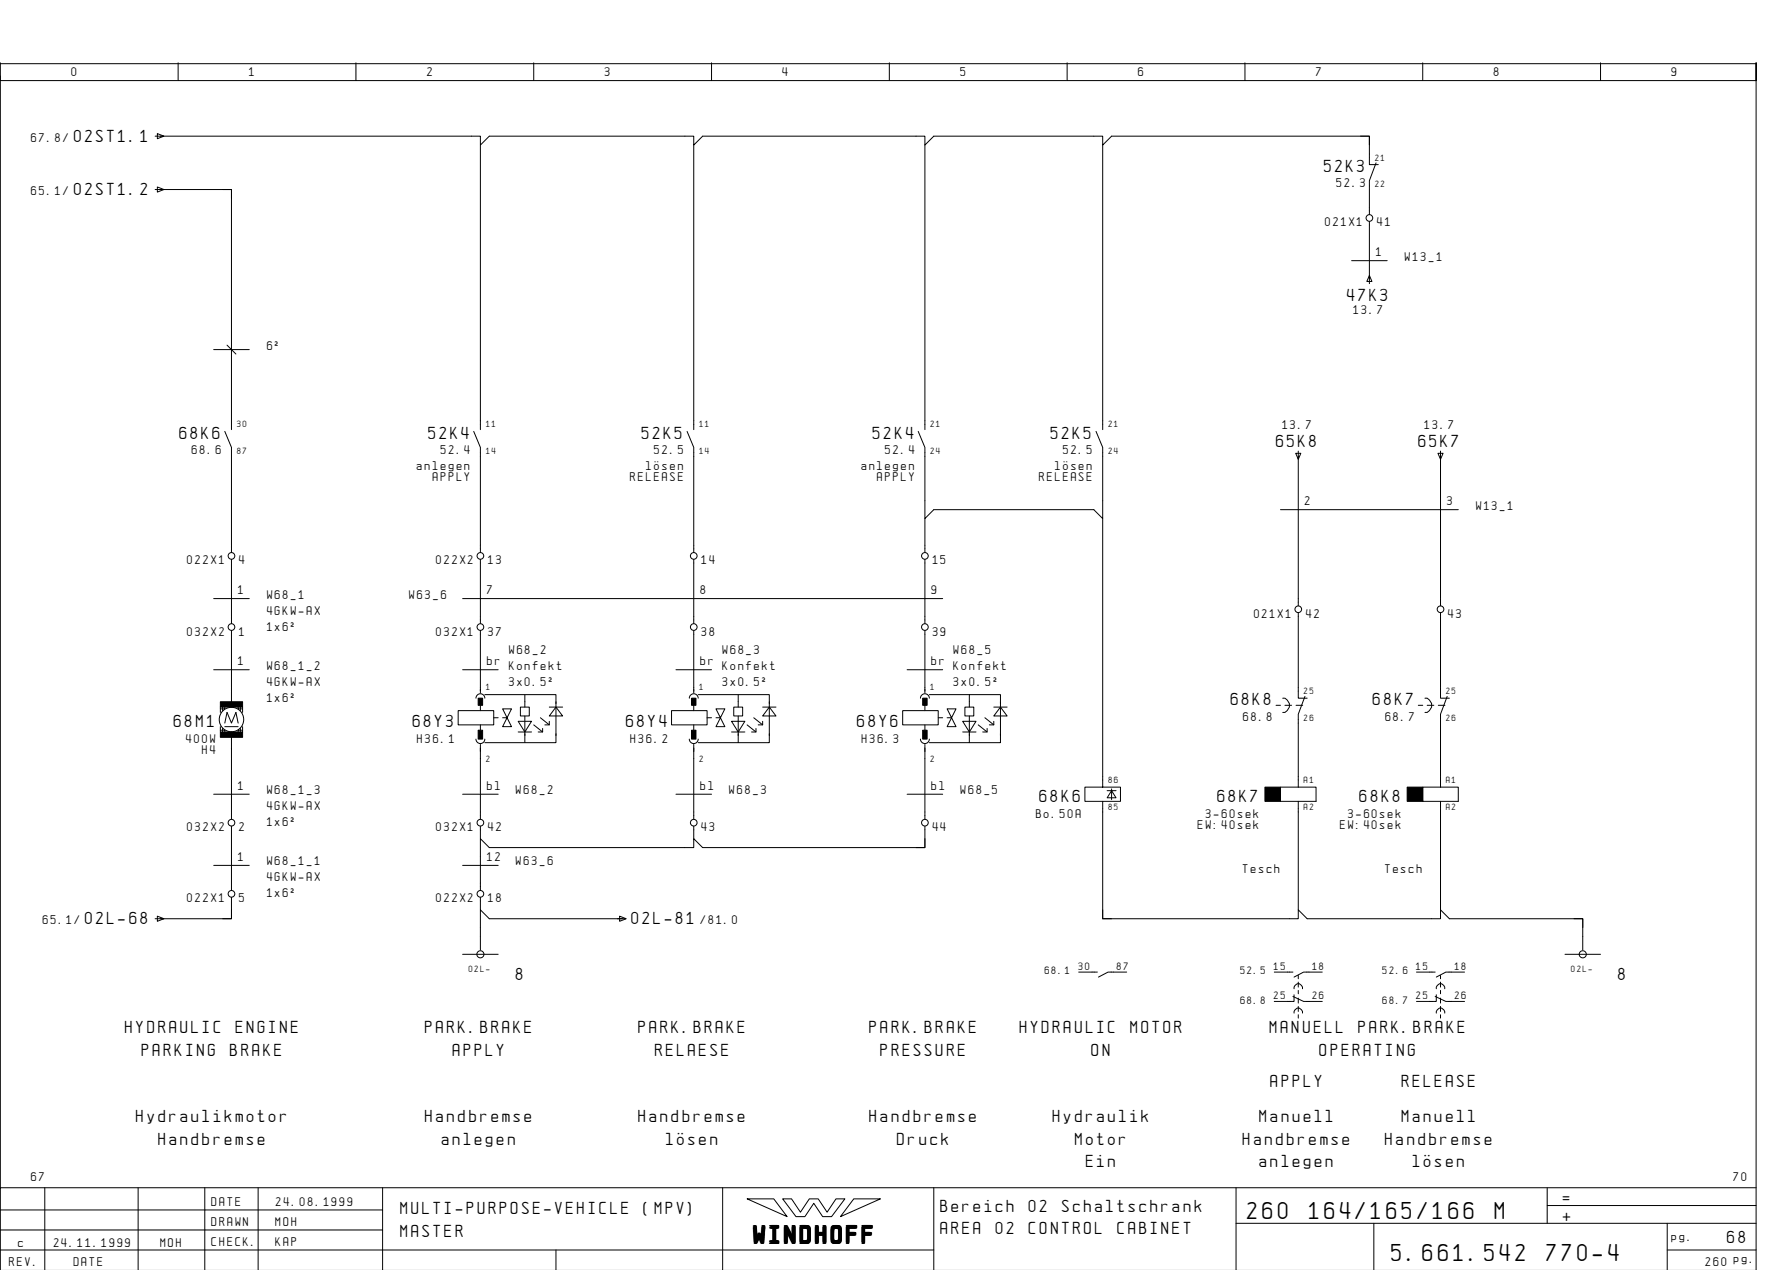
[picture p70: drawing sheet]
<svg xmlns="http://www.w3.org/2000/svg" width="399mm" height="286mm" viewBox="0 0 399 286" stroke-linecap="round" stroke-linejoin="round" font-family="sans-serif">
<defs><g id="words">
<g font-size="4.4">
<text x="280.6" y="274.1">260</text>
<text x="294.5" y="274.1">164/165/166</text>
<text x="336.3" y="274.1">M</text>
<text x="169.5" y="279.3">WINDHOFF</text>
<text x="313.1" y="283.6">5.661.542</text>
<text x="347.9" y="283.6">770-4</text>
</g>
<g font-size="3.1">
<text x="16.7" y="31.9">02ST1.1</text>
<text x="297.9" y="38.6">52K3</text>
<text x="16.7" y="43.9">02ST1.2</text>
<text x="303.1" y="67.6">47K3</text>
<text x="40.4" y="98.6">68K6</text>
<text x="96.4" y="98.6">52K4</text>
<text x="144.4" y="98.6">52K5</text>
<text x="196.4" y="98.6">52K4</text>
<text x="236.4" y="98.6">52K5</text>
<text x="287.1" y="100.6">65K8</text>
<text x="319.1" y="100.6">65K7</text>
<text x="276.9" y="158.6">68K8</text>
<text x="308.9" y="158.6">68K7</text>
<text x="39.1" y="163.6">68M1</text>
<text x="92.9" y="163.6">68Y3</text>
<text x="140.9" y="163.6">68Y4</text>
<text x="192.9" y="163.6">68Y6</text>
<text x="233.9" y="180.4">68K6</text>
<text x="273.9" y="180.4">68K7</text>
<text x="305.9" y="180.4">68K8</text>
<text x="19.2" y="207.9">02L-68</text>
<text x="142.1" y="207.9">02L-81</text>
<text x="116.1" y="220.4">8</text>
<text x="364.1" y="220.4">8</text>
<text x="28.2" y="232.4">HYDRAULIC</text>
<text x="53.1" y="232.4">ENGINE</text>
<text x="95.6" y="232.4">PARK.BRAKE</text>
<text x="143.6" y="232.4">PARK.BRAKE</text>
<text x="195.6" y="232.4">PARK.BRAKE</text>
<text x="229.4" y="232.4">HYDRAULIC</text>
<text x="254.3" y="232.4">MOTOR</text>
<text x="285.7" y="232.4">MANUELL</text>
<text x="305.6" y="232.4">PARK.BRAKE</text>
<text x="31.9" y="237.4">PARKING</text>
<text x="51.8" y="237.4">BRAKE</text>
<text x="101.9" y="237.4">APPLY</text>
<text x="147.4" y="237.4">RELAESE</text>
<text x="198.1" y="237.4">PRESSURE</text>
<text x="245.6" y="237.4">ON</text>
<text x="296.9" y="237.4">OPERATING</text>
<text x="285.9" y="244.4">APPLY</text>
<text x="315.4" y="244.4">RELEASE</text>
<text x="30.7" y="252.4">Hydraulikmotor</text>
<text x="35.6" y="257.4">Handbremse</text>
<text x="95.6" y="252.4">Handbremse</text>
<text x="99.4" y="257.4">anlegen</text>
<text x="143.6" y="252.4">Handbremse</text>
<text x="149.9" y="257.4">lîsen</text>
<text x="195.6" y="252.4">Handbremse</text>
<text x="201.9" y="257.4">Druck</text>
<text x="236.9" y="252.4">Hydraulik</text>
<text x="241.9" y="257.4">Motor</text>
<text x="279.6" y="257.4">Handbremse</text>
<text x="283.4" y="252.4">Manuell</text>
<text x="311.6" y="257.4">Handbremse</text>
<text x="315.4" y="252.4">Manuell</text>
<text x="244.3" y="262.4">Ein</text>
<text x="283.4" y="262.4">anlegen</text>
<text x="317.9" y="262.4">lîsen</text>
<text x="90.1" y="273.1">MULTI-PURPOSE-VEHICLE</text>
<text x="144.8" y="273.1">(MPV)</text>
<text x="211.6" y="272.6">Bereich</text>
<text x="231.5" y="272.6">02</text>
<text x="238.9" y="272.6">Schaltschrank</text>
<text x="351.6" y="270.6">=</text>
<text x="351.6" y="274.6">+</text>
<text x="90.1" y="278.1">MASTER</text>
<text x="211.6" y="277.6">AREA</text>
<text x="224" y="277.6">02</text>
<text x="231.5" y="277.6">CONTROL</text>
<text x="251.4" y="277.6">CABINET</text>
<text x="388.6" y="279.6">68</text>
</g>
<g font-size="2.3">
<text x="16.1" y="17.1">0</text>
<text x="56.1" y="17.1">1</text>
<text x="96.1" y="17.1">2</text>
<text x="136.1" y="17.1">3</text>
<text x="176.1" y="17.1">4</text>
<text x="216.1" y="17.1">5</text>
<text x="256.1" y="17.1">6</text>
<text x="296.1" y="17.1">7</text>
<text x="336.1" y="17.1">8</text>
<text x="376.1" y="17.1">9</text>
<text x="7" y="31.9">67.8/</text>
<text x="7" y="43.9">65.1/</text>
<text x="300.7" y="42.1">52.3</text>
<text x="298.1" y="50.9">021X1</text>
<text x="309.8" y="50.9">41</text>
<text x="309.6" y="57.6">1</text>
<text x="316.1" y="58.6">W13_1</text>
<text x="304.5" y="70.6">13.7</text>
<text x="60.1" y="78.6">6˝</text>
<text x="288.5" y="96.5">13.7</text>
<text x="320.5" y="96.5">13.7</text>
<text x="43.2" y="102.1">68.6</text>
<text x="93.8" y="105.6">anlegen</text>
<text x="99.2" y="102.1">52.4</text>
<text x="145.4" y="105.6">lîsen</text>
<text x="147.2" y="102.1">52.5</text>
<text x="193.8" y="105.6">anlegen</text>
<text x="199.2" y="102.1">52.4</text>
<text x="237.4" y="105.6">lîsen</text>
<text x="239.2" y="102.1">52.5</text>
<text x="97.4" y="108.1">APPLY</text>
<text x="141.8" y="108.1">RELEASE</text>
<text x="197.4" y="108.1">APPLY</text>
<text x="233.8" y="108.1">RELEASE</text>
<text x="293.6" y="113.6">2</text>
<text x="325.6" y="113.6">3</text>
<text x="332.1" y="114.6">W13_1</text>
<text x="42.1" y="126.9">022X1</text>
<text x="53.8" y="126.9">4</text>
<text x="98.1" y="126.9">022X2</text>
<text x="109.8" y="126.9">13</text>
<text x="157.8" y="126.9">14</text>
<text x="209.8" y="126.9">15</text>
<text x="53.6" y="133.6">1</text>
<text x="60.1" y="134.6">W68_1</text>
<text x="92.1" y="134.6">W63_6</text>
<text x="109.6" y="133.6">7</text>
<text x="157.6" y="133.6">8</text>
<text x="209.6" y="133.6">9</text>
<text x="42.1" y="142.9">032X2</text>
<text x="53.8" y="142.9">1</text>
<text x="60.1" y="138.2">4GKW-AX</text>
<text x="60.1" y="141.8">1x6˝</text>
<text x="98.1" y="142.9">032X1</text>
<text x="109.8" y="142.9">37</text>
<text x="157.8" y="142.9">38</text>
<text x="209.8" y="142.9">39</text>
<text x="282.1" y="138.9">021X1</text>
<text x="293.8" y="138.9">42</text>
<text x="325.8" y="138.9">43</text>
<text x="53.6" y="149.6">1</text>
<text x="109.6" y="149.6">br</text>
<text x="114.5" y="147.1">W68_2</text>
<text x="157.6" y="149.6">br</text>
<text x="162.5" y="147.1">W68_3</text>
<text x="209.6" y="149.6">br</text>
<text x="214.5" y="147.1">W68_5</text>
<text x="60.1" y="150.6">W68_1_2</text>
<text x="60.1" y="154.2">4GKW-AX</text>
<text x="114.5" y="150.7">Konfekt</text>
<text x="114.5" y="154.3">3x0.5˝</text>
<text x="162.5" y="150.7">Konfekt</text>
<text x="162.5" y="154.3">3x0.5˝</text>
<text x="214.5" y="150.7">Konfekt</text>
<text x="214.5" y="154.3">3x0.5˝</text>
<text x="60.1" y="157.8">1x6˝</text>
<text x="41.9" y="167.1">400W</text>
<text x="93.9" y="167.1">H36.1</text>
<text x="141.9" y="167.1">H36.2</text>
<text x="193.9" y="167.1">H36.3</text>
<text x="279.7" y="162.1">68.8</text>
<text x="311.7" y="162.1">68.7</text>
<text x="45.5" y="169.6">H4</text>
<text x="53.6" y="177.6">1</text>
<text x="60.1" y="178.6">W68_1_3</text>
<text x="109.6" y="177.6">bl</text>
<text x="116.1" y="178.6">W68_2</text>
<text x="157.6" y="177.6">bl</text>
<text x="164.1" y="178.6">W68_3</text>
<text x="209.6" y="177.6">bl</text>
<text x="216.1" y="178.6">W68_5</text>
<text x="60.1" y="182.2">4GKW-AX</text>
<text x="60.1" y="185.8">1x6˝</text>
<text x="233.1" y="183.9">Bo.50A</text>
<text x="271.3" y="183.9">3-60sek</text>
<text x="303.3" y="183.9">3-60sek</text>
<text x="42.1" y="186.9">032X2</text>
<text x="53.8" y="186.9">2</text>
<text x="98.1" y="186.9">032X1</text>
<text x="109.8" y="186.9">42</text>
<text x="157.8" y="186.9">43</text>
<text x="209.8" y="186.9">44</text>
<text x="269.5" y="186.4">EW:40sek</text>
<text x="301.5" y="186.4">EW:40sek</text>
<text x="53.6" y="193.6">1</text>
<text x="60.1" y="194.6">W68_1_1</text>
<text x="109.6" y="193.6">12</text>
<text x="116.1" y="194.6">W63_6</text>
<text x="279.6" y="196.4">Tesch</text>
<text x="311.6" y="196.4">Tesch</text>
<text x="42.1" y="202.9">022X1</text>
<text x="53.8" y="202.9">5</text>
<text x="60.1" y="198.2">4GKW-AX</text>
<text x="60.1" y="201.8">1x6˝</text>
<text x="98.1" y="202.9">022X2</text>
<text x="109.8" y="202.9">18</text>
<text x="9.6" y="207.9">65.1/</text>
<text x="157.6" y="207.9">/81.0</text>
<text x="7" y="265.6">67</text>
<text x="390" y="265.6">70</text>
<text x="47.6" y="271.1">DATE</text>
<text x="47.6" y="275.6">DRAWN</text>
<text x="62" y="275.6">MOH</text>
<text x="62.1" y="271.1">24.08.1999</text>
<text x="4.1" y="280.4">c</text>
<text x="12.1" y="280.4">24.11.1999</text>
<text x="36.1" y="280.4">MOH</text>
<text x="47.6" y="280.1">CHECK.</text>
<text x="62" y="280.1">KAP</text>
<text x="376.1" y="279.1">pg.</text>
<text x="2.1" y="284.6">REV.</text>
<text x="16.6" y="284.6">DATE</text>
<text x="383.7" y="284.6">260 pg.</text>
</g>
<g font-size="1.9">
<text x="235" y="219.1">68.1</text>
<text x="242.6" y="218.1">30</text>
<text x="251.3" y="218.1">87</text>
<text x="279" y="219.1">52.5</text>
<text x="286.6" y="218.1">15</text>
<text x="295.3" y="218.1">18</text>
<text x="311" y="219.1">52.6</text>
<text x="318.6" y="218.1">15</text>
<text x="327.3" y="218.1">18</text>
<text x="279" y="225.7">68.8</text>
<text x="286.6" y="224.7">25</text>
<text x="295.3" y="224.7">26</text>
<text x="311" y="225.7">68.7</text>
<text x="318.6" y="224.7">25</text>
<text x="327.3" y="224.7">26</text>
</g>
<g font-size="1.6">
<text x="309.4" y="36.1">21</text>
<text x="309.4" y="42.1">22</text>
<text x="53.4" y="96.1">30</text>
<text x="109.4" y="96.1">11</text>
<text x="157.4" y="96.1">11</text>
<text x="209.4" y="96.1">21</text>
<text x="249.4" y="96.1">21</text>
<text x="53.4" y="102.1">87</text>
<text x="109.4" y="102.1">14</text>
<text x="157.4" y="102.1">14</text>
<text x="209.4" y="102.1">24</text>
<text x="249.4" y="102.1">24</text>
<text x="109.4" y="155.1">1</text>
<text x="157.4" y="155.1">1</text>
<text x="209.4" y="155.1">1</text>
<text x="293.4" y="156.1">25</text>
<text x="325.4" y="156.1">25</text>
<text x="293.4" y="162.1">26</text>
<text x="325.4" y="162.1">26</text>
<text x="109.4" y="171.3">2</text>
<text x="157.4" y="171.3">2</text>
<text x="209.4" y="171.3">2</text>
<text x="249.4" y="176.1">86</text>
<text x="293.4" y="176.1">A1</text>
<text x="325.4" y="176.1">A1</text>
<text x="249.4" y="182.1">85</text>
<text x="293.4" y="182.1">A2</text>
<text x="325.4" y="182.1">A2</text>
<text x="105.5" y="218.6">02L-</text>
<text x="353.5" y="218.6">02L-</text>
</g>
</g></defs>
<g fill="none" stroke="#000" stroke-width=".22">
<path d="M.1 14.1v4h395v-4v271.6M.1 17.1v250M.1 14.3h395M40.1 14.1v4M80.1 14.1v4M120.1 14.1v4M160.1 14.1v4M200.1 14.1v4M240.1 14.1v4M280.1 14.1v4M320.1 14.1v4M360.1 14.1v4"/>
<path d="M34.9 30.6h73.2v2l2-2h46v2l2-2h50v2l2-2h38v2l2-2h58v6.4h2M35.4 30l1.5 .6-1.5 .6zM108.1 32.6v64M156.1 32.6v64M208.1 32.6v64M248.1 32.6v64M306.1 30.6h2v2M309.6 36.6l-1.5 4v7.6M34.9 42.6h1.8M35.4 42l1.5 .6-1.5 .6zM36.1 42.6h16v54M50.1 42.6h2v2"/>
<path d="M304.1 58.6h8M308.1 49.8v14M48.1 78.6h8M51.1 77.6l2 2M308.1 61.9l.6 1.4h-1.2zM50.6 97l1.5 3.6v23.6M106.6 97l1.5 3.6v23.6M154.6 97l1.5 3.6v23.6M206.6 97l1.5 3.6v16l2-2h36l2 2v-16l-1.5-3.6M208.1 116.6v7.6M248.1 116.6v60.4h-4v3.2h8v-3.2h-4M288.1 114.6h40"/>
<path d="M291.5 101.9h1.2l-.6 1.4zM292.1 101.4v34.8M323.5 101.9h1.2l-.6 1.4zM324.1 101.4v34.8M48.1 134.6h8M52.1 125.8v14.4M104.1 134.6h108M108.1 125.8v14.4M156.1 125.8v14.4M208.1 125.8v14.4M292.1 137.8v19.2h2M324.1 137.8v19.2h2"/>
<path d="M48.1 150.6h8M49.6 159v1.2M50.1 159v.8M50.6 159v.4h-1M52.1 141.8v17.2M53.6 159v.4h1M54.1 159v.8M54.6 159v1.2M103.1 159.8h8v3.2h-8zM104.1 150.6h8M107.1 157a1 1 0 0 1 1-1 1 1 0 0 1 1 1M108.1 141.8v14"/>
<path d="M108.1 158.6v1.2M109.1 156.2h16v2M113.1 159.4h2l-2 4h2zM117.1 159h2v2h-2zM118.1 156.2v2.8M123.6 159h3M125.1 157.8v7.6M125.1 159l1.5 2h-3zM151.1 159.8h8v3.2h-8zM152.1 150.6h8M155.1 157a1 1 0 0 1 1-1 1 1 0 0 1 1 1M156.1 141.8v14"/>
<path d="M156.1 158.6v1.2M157.1 156.2h16v2M161.1 159.4h2l-2 4h2zM165.1 159h2v2h-2zM166.1 156.2v2.8M171.6 159h3M173.1 157.8v7.6M173.1 159l1.5 2h-3zM203.1 159.8h8v3.2h-8zM204.1 150.6h8M207.1 157a1 1 0 0 1 1-1 1 1 0 0 1 1 1M208.1 141.8v14"/>
<path d="M208.1 158.6v1.2M209.1 156.2h16v2M213.1 159.4h2l-2 4h2zM217.1 159h2v2h-2zM218.1 156.2v2.8M223.6 159h3M225.1 159l1.5 2h-3zM225.1 157.8v7.6M287.1 158.6h1M288.6 157a1.6 1.6 0 0 1 1.5 1.6 1.6 1.6 0 0 1-1.5 1.6M289.1 158.6h1.5M291.6 158.6h1.5"/>
<path d="M293.6 156.6l-1.5 4v16.4M319.1 158.6h1M320.6 157a1.6 1.6 0 0 1 1.5 1.6 1.6 1.6 0 0 1-1.5 1.6M321.1 158.6h1.5M323.6 158.6h1.5M325.6 156.6l-1.5 4v16.4M48.1 178.6h8M49.6 164.2h1v.4M49.6 163.4v1.2M50.1 163.8v.8M50.6 162.6l.5-2.4 1 2.4 1-2.4 .5 2.4M50.6 163.4h3"/>
<path d="M52.1 164.6v.8M52.1 165.8v18.4M54.1 163.8v.8M54.6 163.4v1.2M54.6 164.2h-1v.4M104.1 178.6h8M107.1 166.2a1 1 0 0 0 1 1 1 1 0 0 0 1-1M108.1 163v1.2M108.1 167.4v16.8M111.1 161.4h1M113.1 161.4h1M116.6 162.2h3l-1.5 2.4z"/>
<path d="M116.6 164.6h3M118.1 161v6M120.1 163l2 1.6M121.6 161.4l2 1.6M122.1 163.8v.8h-1M123.6 162.2v.8h-1M125.1 165v2h-16M152.1 178.6h8M155.1 166.2a1 1 0 0 0 1 1 1 1 0 0 0 1-1M156.1 163v1.2M156.1 167.4v16.8M159.1 161.4h1"/>
<path d="M161.1 161.4h1M164.6 162.2h3l-1.5 2.4zM164.6 164.6h3M166.1 161v6M168.1 163l2 1.6M169.6 161.4l2 1.6M170.1 163.8v.8h-1M171.6 162.2v.8h-1M173.1 165v2h-16M204.1 178.6h8M207.1 166.2a1 1 0 0 0 1 1 1 1 0 0 0 1-1M208.1 163v1.2"/>
<path d="M208.1 167.4v16.8M211.1 161.4h1M213.1 161.4h1M216.6 164.6h3M216.6 162.2h3l-1.5 2.4zM218.1 161v6M220.1 163l2 1.6M221.6 161.4l2 1.6M222.1 163.8v.8h-1M223.6 162.2v.8h-1M225.1 165v2h-16M249.1 177.8h2"/>
<path d="M250.1 177.8l1 1.6h-2zM250.1 177.4v2.4M288.1 177h8v3.2h-8zM320.1 177h8v3.2h-8zM48.1 194.6h8M52.1 185.8v14.4M104.1 194.6h8M108.1 185.8v2.8M156.1 185.8v2.8M208.1 188.6v2h-2M208.1 185.8v4.8h-50l-2-2v2h-46l-2-2v11.6M248.1 180.2v26.4h44v-2l2 2h30v-2l2 2h30v7"/>
<path d="M292.1 180.2v24.4M324.1 180.2v24.4M34.9 206.6h1.8M35.4 206l1.5 .6-1.5 .6zM52.1 201.8v4.8h-16M52.1 204.6v2h-2M104.1 214.6h8M108.1 201.8v2.8M139.4 206l1.5 .6-1.5 .6zM140.7 206.6h-30.6l-2-2v9M242.7 218.6h4.2M248.1 204.6v2h2"/>
<path d="M253.5 218.6h-4.2l-2.2 1.1M286.7 218.6h4.2M292.1 219.4v.7M297.5 218.6h-4.2l-2.2 1.1M318.7 218.6h4.2M324.1 219.4v.7M329.5 218.6h-4.2l-2.2 1.1M352.1 214.6h8M354.1 206.6h2v2M286.7 225.2h3.4M290.9 224.1l2.4 1.1h.7M291.1 222.4a1.04 1.04 0 0 1 1.2-1.2l.5 .4 .2 .8"/>
<path d="M291.1 227.8a1.04 1.04 0 0 1 1.2-1.1l.5 .4 .2 .7M291.1 223.7v1.5h-.9M292.1 220.9v1.1M292.1 222.8v.7M292.1 224.5v1.1M292.1 226.3v1.2M292.1 228.2v.8M294 225.2h3.5M318.7 225.2h3.4M322.9 224.1l2.4 1.1h.7M323.1 222.4a1.04 1.04 0 0 1 1.2-1.2l.5 .4 .2 .8M323.1 227.8a1.04 1.04 0 0 1 1.2-1.1l.5 .4 .2 .7"/>
<path d="M323.1 223.7v1.5h-.9M324.1 220.9v1.1M324.1 222.8v.7M324.1 224.5v1.1M324.1 226.3v1.2M324.1 228.2v.8M326 225.2h3.5M10.1 267.1v18.5M31.1 267.1v18.5M46.1 267.1v18.6M58.1 267.1v18.6M86.1 272.1h-86"/>
<path d="M86.1 276.6h-86M86.1 267.1v18.6M162.6 267.1v18.6M168.1 269.6h6l3 4zM176.1 269.6h2l2 3 2-3h2l2 3 2-3h2l-3 4h-2l-2-3-2 3h-2zM192.1 269.6h6l-9 4zM210.1 267.1v18.6M278.1 275.1h117M278.1 267.1v18.6M309.1 275.1v10.6M348.1 271.1h47M348.1 267.1v8"/>
<path d="M375.1 275.1v10.6M395.1 267.1h-395v18.6M125.1 281.1v4.6M210.1 281.1h-210M375.1 281.1h20"/>
<circle cx="308.1" cy="49" r=".75"/>
<circle cx="52.1" cy="125" r=".75"/>
<circle cx="108.1" cy="125" r=".75"/>
<circle cx="156.1" cy="125" r=".75"/>
<circle cx="208.1" cy="125" r=".75"/>
<circle cx="292.1" cy="137" r=".75"/>
<circle cx="324.1" cy="137" r=".75"/>
<circle cx="52.1" cy="141" r=".75"/>
<circle cx="108.1" cy="141" r=".75"/>
<circle cx="156.1" cy="141" r=".75"/>
<circle cx="208.1" cy="141" r=".75"/>
<circle cx="52.1" cy="161.8" r="2.75"/>
<circle cx="52.1" cy="185" r=".75"/>
<circle cx="108.1" cy="185" r=".75"/>
<circle cx="156.1" cy="185" r=".75"/>
<circle cx="208.1" cy="185" r=".75"/>
<circle cx="52.1" cy="201" r=".75"/>
<circle cx="108.1" cy="201" r=".75"/>
<circle cx="108.1" cy="214.6" r=".8"/>
<circle cx="356.1" cy="214.6" r=".8"/>
</g>
<path d="M49.6 157.8h5v1.2h-5zM107.6 157h1v1.6h-1zM155.6 157h1v1.6h-1zM207.6 157h1v1.6h-1zM49.6 164.6h5v1.2h-5zM107.6 164.2h1v2h-1zM155.6 164.2h1v2h-1zM207.6 164.2h1v2h-1zM284.6 177h3.5v3.2h-3.5zM316.6 177h3.5v3.2h-3.5z" fill="#000" stroke="#000" stroke-width=".22"/>
<use href="#words"/>
</svg>
